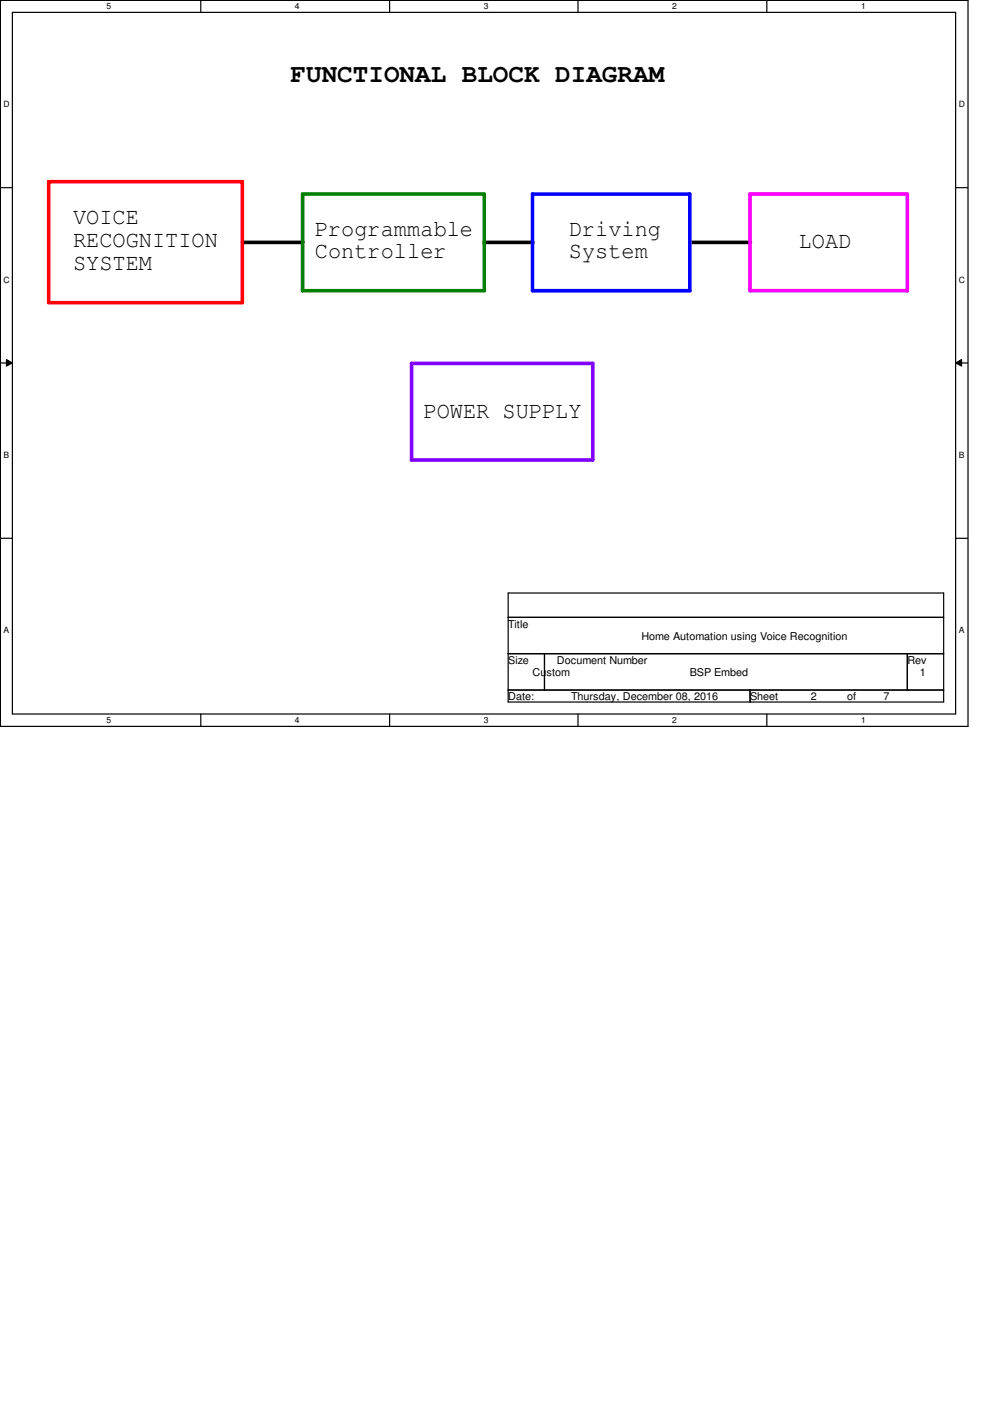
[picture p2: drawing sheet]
<svg xmlns="http://www.w3.org/2000/svg" width="210mm" height="297mm" viewBox="0 0 210 297" stroke-linecap="round" stroke-linejoin="round" font-family="sans-serif">
<defs><g id="words">
<text font-size="5.4" x="61.6" y="17.4">FUNCTIONAL BLOCK DIAGRAM</text>
<g font-size="4.9">
<text x="15.5" y="47.6">VOICE</text>
<text x="15.5" y="52.4">RECOGNITION</text>
<text x="66.8" y="50.1">Programmable</text>
<text x="120.7" y="50.1">Driving</text>
<text x="169.4" y="52.7">LOAD</text>
<text x="15.5" y="57.2">SYSTEM</text>
<text x="66.8" y="54.6">Controller</text>
<text x="120.7" y="54.6">System</text>
<text x="89.8" y="88.6">POWER SUPPLY</text>
</g>
<g font-size="2.3">
<text x="107.8" y="133.1">Title</text>
<text x="136.1" y="135.6">Home Automation using Voice Recognition</text>
<text x="107.8" y="140.8">Size</text>
<text x="112.9" y="143.3">Custom</text>
<text x="118.1" y="140.8">Document Number</text>
<text x="146.3" y="143.3">BSP Embed</text>
<text x="192.4" y="140.8">Rev</text>
<text x="195.1" y="143.3">1</text>
<text x="107.8" y="148.5">Date:</text>
<text x="121.2" y="148.5">Thursday, December 08, 2016</text>
<text x="159.1" y="148.5">Sheet</text>
<text x="172" y="148.5">2</text>
<text x="179.7" y="148.5">of</text>
<text x="187.4" y="148.5">7</text>
</g>
<g font-size="1.8">
<text x="22.6" y="1.9">5</text>
<text x="62.6" y="1.9">4</text>
<text x="102.6" y="1.9">3</text>
<text x="142.6" y="1.9">2</text>
<text x="182.6" y="1.9">1</text>
<text x=".8" y="22.8">D</text>
<text x="203.4" y="22.8">D</text>
<text x=".8" y="59.9">C</text>
<text x="203.4" y="59.9">C</text>
<text x=".8" y="97.1">B</text>
<text x="203.4" y="97.1">B</text>
<text x=".8" y="134.3">A</text>
<text x="203.4" y="134.3">A</text>
<text x="22.6" y="153.2">5</text>
<text x="62.6" y="153.2">4</text>
<text x="102.6" y="153.2">3</text>
<text x="142.6" y="153.2">2</text>
<text x="182.6" y="153.2">1</text>
</g>
</g></defs>
<path d="M.1 .1h205.2v153.9h-205.2zM2.6 2.6h200.1v148.8h-200.1z" fill="none" stroke="#000" stroke-width=".25"/>
<g fill="#fff">
<path d="M22.6 .3h1v2.1h-1z"/>
<path d="M22.6 151.6h1v2.1h-1z"/>
</g>
<path d="M42.6 .1v2.5M42.6 151.4v2.5" fill="none" stroke="#000" stroke-width=".25"/>
<g fill="#fff">
<path d="M62.6 .3h1v2.1h-1z"/>
<path d="M62.6 151.6h1v2.1h-1z"/>
</g>
<path d="M82.6 .1v2.5M82.6 151.4v2.5" fill="none" stroke="#000" stroke-width=".25"/>
<g fill="#fff">
<path d="M102.6 .3h1v2.1h-1z"/>
<path d="M102.6 151.6h1v2.1h-1z"/>
</g>
<path d="M122.6 .1v2.5M122.6 151.4v2.5" fill="none" stroke="#000" stroke-width=".25"/>
<g fill="#fff">
<path d="M142.6 .3h1v2.1h-1z"/>
<path d="M142.6 151.6h1v2.1h-1z"/>
</g>
<path d="M162.6 .1v2.5M162.6 151.4v2.5" fill="none" stroke="#000" stroke-width=".25"/>
<g fill="#fff">
<path d="M182.6 .3h1v2.1h-1z"/>
<path d="M182.6 151.6h1v2.1h-1z"/>
<path d="M.8 21.2h1.2v2h-1.2z"/>
<path d="M203.4 21.2h1.2v2h-1.2z"/>
<path d="M.8 58.3h1.2v2.1h-1.2z"/>
<path d="M203.4 58.3h1.2v2.1h-1.2z"/>
</g>
<path d="M.1 39.8h2.5M202.7 39.8h2.5" fill="none" stroke="#000" stroke-width=".25"/>
<g fill="#fff">
<path d="M.8 95.5h1.1v2h-1.1z"/>
<path d="M203.4 95.5h1.2v2h-1.2z"/>
</g>
<path d="M.1 77h2.5M202.7 77h2.5" fill="none" stroke="#000" stroke-width=".25"/>
<path d="M1.4 76.2l1.2 .8-1.2 .6zM202.7 77l1.3-.8v1.4z" fill="#000"/>
<path d="M1.4 76.2l1.2 .8-1.2 .6zM202.7 77l1.3-.8v1.4z" fill="none" stroke="#000" stroke-width=".21"/>
<g fill="#fff">
<path d="M.8 132.7h1.1v2h-1.1z"/>
<path d="M203.4 132.7h1.1v2h-1.1z"/>
</g>
<path d="M.1 114.1h2.5M202.7 114.1h2.5M107.8 125.7h92.4v23.1h-92.4zM107.8 130.9h92.4M107.8 138.6h92.4M115.5 138.6v7.7M192.4 138.6v7.7M107.8 146.3h92.4M159.1 146.3v2.5" fill="none" stroke="#000" stroke-width=".25"/>
<path d="M51.4 51.4h12.9M102.7 51.4h10.3M146.3 51.4h12.9" fill="none" stroke="#000" stroke-width=".76"/>
<path d="M64.2 41.1h38.5v20.5h-38.5z" fill="none" stroke="#008000" stroke-width=".76"/>
<path d="M112.9 41.1h33.4v20.5h-33.4z" fill="none" stroke="#00f" stroke-width=".76"/>
<path d="M159.1 41.1h33.3v20.5h-33.3z" fill="none" stroke="#f0f" stroke-width=".76"/>
<path d="M10.3 38.5h41.1v25.7h-41.1z" fill="none" stroke="#f00" stroke-width=".76"/>
<path d="M87.3 77h38.4v20.5h-38.4z" fill="none" stroke="#8000ff" stroke-width=".76"/>
<use href="#words"/>
</svg>
